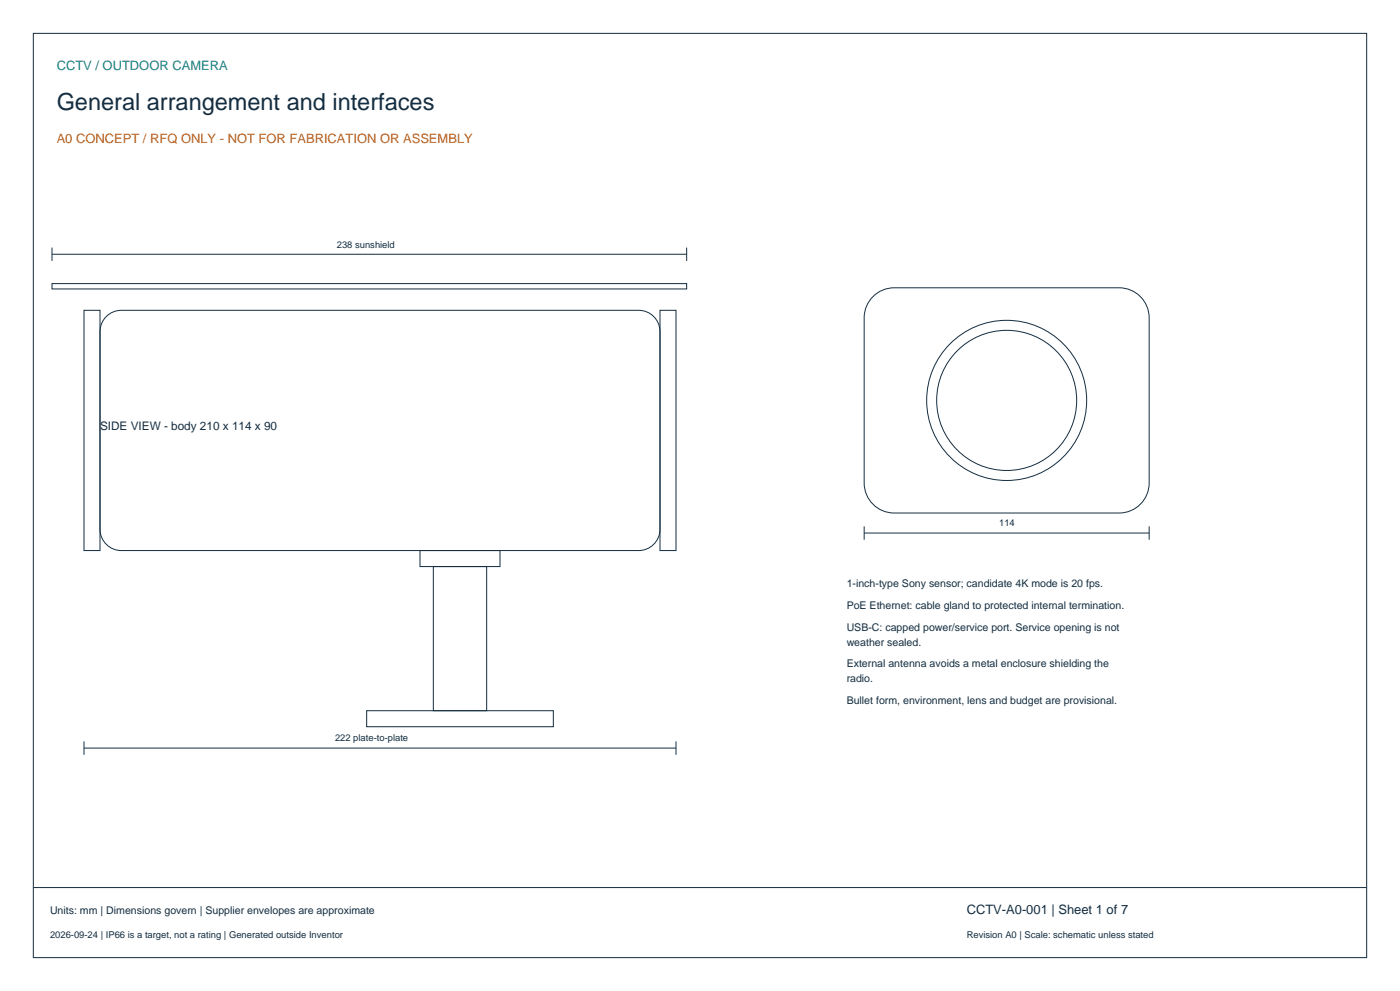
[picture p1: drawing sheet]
<svg xmlns="http://www.w3.org/2000/svg" width="420mm" height="297mm" viewBox="0 0 420 297" stroke-linecap="round" stroke-linejoin="round" font-family="sans-serif">
<defs><g id="words">
<text font-size="7.1" fill="#142d40" x="17" y="33">General arrangement and interfaces</text>
<text font-size="3.9" fill="#168582" x="17" y="21">CCTV / OUTDOOR CAMERA</text>
<text font-size="3.9" fill="#b35917" x="17" y="43">A0 CONCEPT / RFQ ONLY - NOT FOR FABRICATION OR ASSEMBLY</text>
<text font-size="3.9" fill="#142d40" x="290" y="274">CCTV-A0-001 | Sheet 1 of 7</text>
<text font-size="3.5" fill="#142d40" x="30" y="129">SIDE VIEW - body 210 x 114 x 90</text>
<g font-size="3.2" fill="#142d40">
<text x="254" y="176">1-inch-type Sony sensor; candidate 4K mode is 20 fps.</text>
<text x="254" y="182.5">PoE Ethernet: cable gland to protected internal termination.</text>
<text x="254" y="189">USB-C: capped power/service port. Service opening is not</text>
<text x="254" y="193.5">weather sealed.</text>
<text x="254" y="200">External antenna avoids a metal enclosure shielding the</text>
<text x="254" y="204.5">radio.</text>
<text x="254" y="211">Bullet form, environment, lens and budget are provisional.</text>
<text x="15" y="274">Units: mm | Dimensions govern | Supplier envelopes are approximate</text>
</g>
<g font-size="2.8" fill="#142d40">
<text x="101" y="74.2">238 sunshield</text>
<text x="299.7" y="157.8">114</text>
<text x="100.5" y="222.2">222 plate-to-plate</text>
<text x="15" y="281">2026-09-24 | IP66 is a target, not a rating | Generated outside Inventor</text>
<text x="290" y="281">Revision A0 | Scale: schematic unless stated</text>
</g>
</g></defs>
<g fill="none" stroke="#142d40" stroke-width=".3">
<path d="M10 10h400v277h-400zM15.6 76.2h190.4M15.6 74.2v4M206 74.2v4M15.6 85h190.4v1.6h-190.4zM25.2 93h4.8v72h-4.8zM31.6 95.2a6.4 6.4 0 0 1 4.8-2.2h155.2a6.4 6.4 0 0 1 6.4 6.4v59.2a6.4 6.4 0 0 1-6.4 6.4h-155.2a6.4 6.4 0 0 1-6.4-6.4v-59.2a6.4 6.4 0 0 1 1.6-4.2zM198 93h4.8v72h-4.8zM261.9 88.9a9 9 0 0 1 6.3-2.7h67.6a9 9 0 0 1 8.9 9v49.6a9 9 0 0 1-8.9 9h-67.6a9 9 0 0 1-8.9-9v-49.6a9 9 0 0 1 2.6-6.3zM259.3 159.8h85.4M259.3 157.8v4M344.7 157.8v4"/>
<path d="M126 165h24v4.8h-24zM130 169.8h16v43.2h-16zM110 213h56v4.8h-56zM25.2 224.2h177.6M25.2 222.2v4M202.8 222.2v4M10 266h400"/>
<circle cx="302" cy="120" r="24"/>
<circle cx="302" cy="120" r="21"/>
</g>
<use href="#words"/>
</svg>
